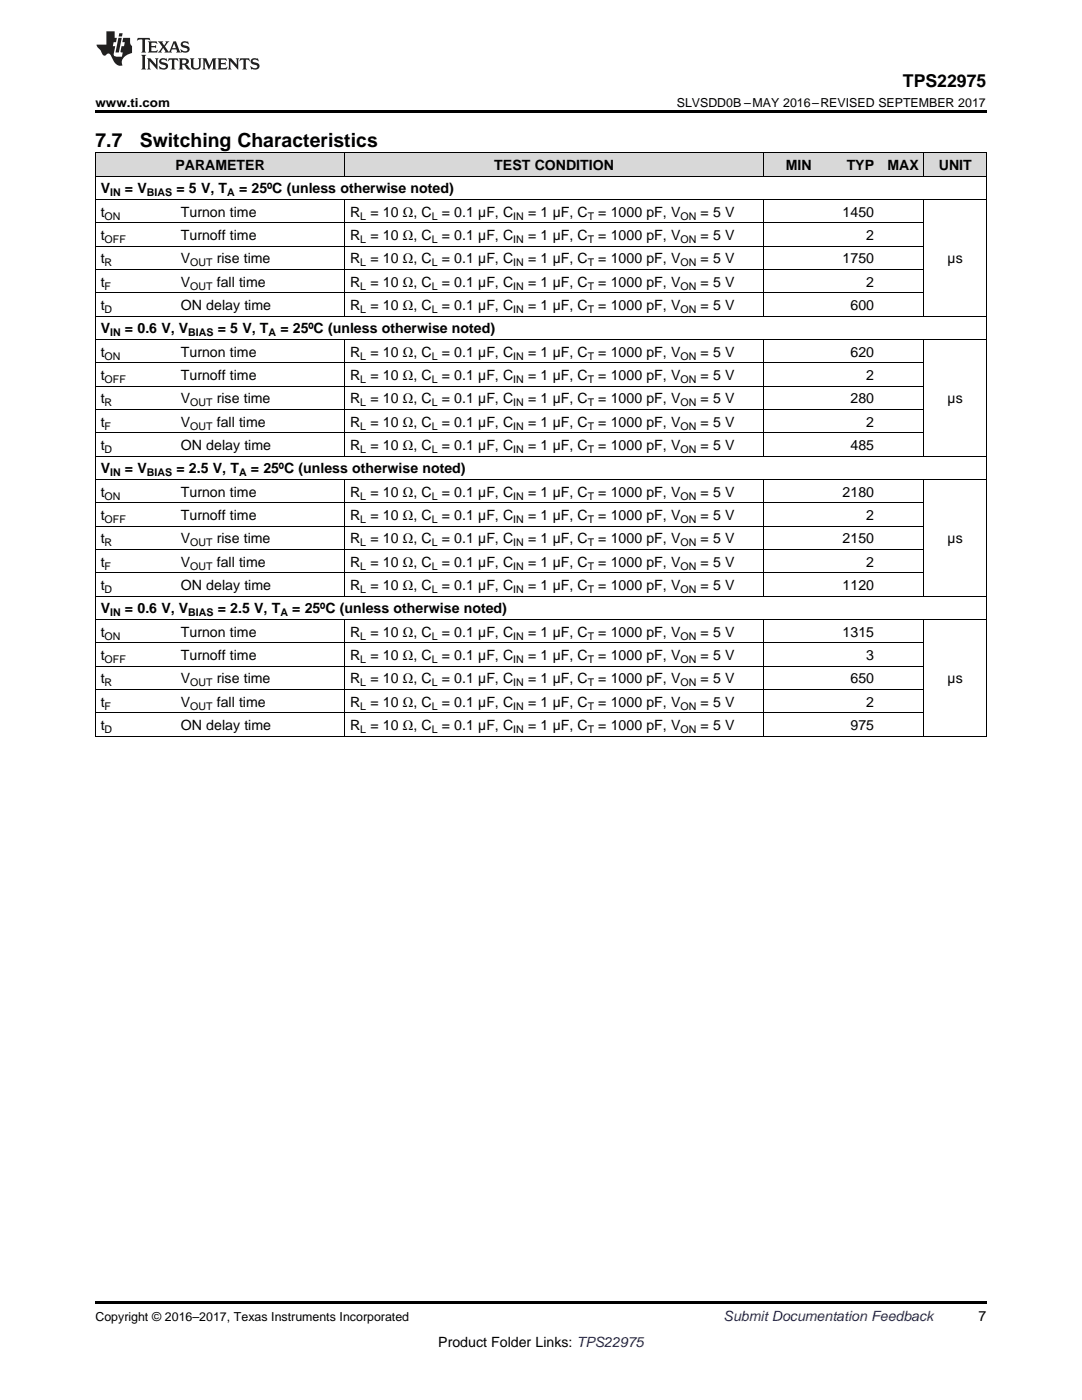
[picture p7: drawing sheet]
<svg xmlns="http://www.w3.org/2000/svg" width="216mm" height="279mm" viewBox="0 0 216 279" stroke-linecap="round" stroke-linejoin="round" font-family="sans-serif">
<defs><g id="words">
<g font-size="3.9">
<text x="19" y="29.3">7.7</text>
<text x="27.9" y="29.3">Switching Characteristics</text>
</g>
<text font-size="3.5" x="180.2" y="17.3">TPS22975</text>
<g font-size="2.8">
<text x="35" y="33.9">PARAMETER</text>
<text x="98.6" y="33.9">TEST CONDITION</text>
<text x="156.8" y="33.9">MIN</text>
<text x="168.9" y="33.9">TYP</text>
<text x="177.1" y="33.9">MAX</text>
<text x="187.3" y="33.9">UNIT</text>
<text x="20.1" y="38.6">V</text>
<text x="24.9" y="38.6">= V</text>
<text x="35.2" y="38.6">= 5 V, T</text>
<text x="47.7" y="38.6">= 25ºC (unless otherwise noted)</text>
<text x="20.1" y="43.3">t</text>
<text x="20.1" y="47.9">t</text>
<text x="36.1" y="43.3">Turnon time</text>
<text x="36.1" y="47.9">Turnoff time</text>
<text x="69.9" y="43.3">R</text>
<text x="69.9" y="47.9">R</text>
<text x="73.9" y="43.3">= 10 Ω, C</text>
<text x="73.9" y="47.9">= 10 Ω, C</text>
<text x="88.2" y="43.3">= 0.1 µF, C</text>
<text x="88.2" y="47.9">= 0.1 µF, C</text>
<text x="105.4" y="43.3">= 1 µF, C</text>
<text x="105.4" y="47.9">= 1 µF, C</text>
<text x="119.4" y="43.3">= 1000 pF, V</text>
<text x="119.4" y="47.9">= 1000 pF, V</text>
<text x="139.8" y="43.3">= 5 V</text>
<text x="139.8" y="47.9">= 5 V</text>
<text x="168.1" y="43.3">1450</text>
<text x="172.9" y="47.9">2</text>
<text x="20.1" y="52.6">t</text>
<text x="36.1" y="52.6">V</text>
<text x="43.3" y="52.6">rise time</text>
<text x="69.9" y="52.6">R</text>
<text x="73.9" y="52.6">= 10 Ω, C</text>
<text x="88.2" y="52.6">= 0.1 µF, C</text>
<text x="105.4" y="52.6">= 1 µF, C</text>
<text x="119.4" y="52.6">= 1000 pF, V</text>
<text x="139.8" y="52.6">= 5 V</text>
<text x="168.1" y="52.6">1750</text>
<text x="189.1" y="52.6">µs</text>
<text x="20.1" y="57.2">t</text>
<text x="36.1" y="57.2">V</text>
<text x="43.3" y="57.2">fall time</text>
<text x="69.9" y="57.2">R</text>
<text x="73.9" y="57.2">= 10 Ω, C</text>
<text x="88.2" y="57.2">= 0.1 µF, C</text>
<text x="105.4" y="57.2">= 1 µF, C</text>
<text x="119.4" y="57.2">= 1000 pF, V</text>
<text x="139.8" y="57.2">= 5 V</text>
<text x="172.9" y="57.2">2</text>
<text x="20.1" y="61.9">t</text>
<text x="36.1" y="61.9">ON delay time</text>
<text x="69.9" y="61.9">R</text>
<text x="73.9" y="61.9">= 10 Ω, C</text>
<text x="88.2" y="61.9">= 0.1 µF, C</text>
<text x="105.4" y="61.9">= 1 µF, C</text>
<text x="119.4" y="61.9">= 1000 pF, V</text>
<text x="139.8" y="61.9">= 5 V</text>
<text x="169.7" y="61.9">600</text>
<text x="20.1" y="66.5">V</text>
<text x="20.1" y="71.2">t</text>
<text x="24.9" y="66.5">= 0.6 V, V</text>
<text x="36.1" y="71.2">Turnon time</text>
<text x="43.5" y="66.5">= 5 V, T</text>
<text x="55.9" y="66.5">= 25ºC (unless otherwise noted)</text>
<text x="69.9" y="71.2">R</text>
<text x="73.9" y="71.2">= 10 Ω, C</text>
<text x="88.2" y="71.2">= 0.1 µF, C</text>
<text x="105.4" y="71.2">= 1 µF, C</text>
<text x="119.4" y="71.2">= 1000 pF, V</text>
<text x="139.8" y="71.2">= 5 V</text>
<text x="169.7" y="71.2">620</text>
<text x="20.1" y="75.8">t</text>
<text x="36.1" y="75.8">Turnoff time</text>
<text x="69.9" y="75.8">R</text>
<text x="73.9" y="75.8">= 10 Ω, C</text>
<text x="88.2" y="75.8">= 0.1 µF, C</text>
<text x="105.4" y="75.8">= 1 µF, C</text>
<text x="119.4" y="75.8">= 1000 pF, V</text>
<text x="139.8" y="75.8">= 5 V</text>
<text x="172.9" y="75.8">2</text>
<text x="20.1" y="80.5">t</text>
<text x="36.1" y="80.5">V</text>
<text x="43.3" y="80.5">rise time</text>
<text x="69.9" y="80.5">R</text>
<text x="73.9" y="80.5">= 10 Ω, C</text>
<text x="88.2" y="80.5">= 0.1 µF, C</text>
<text x="105.4" y="80.5">= 1 µF, C</text>
<text x="119.4" y="80.5">= 1000 pF, V</text>
<text x="139.8" y="80.5">= 5 V</text>
<text x="169.7" y="80.5">280</text>
<text x="189.1" y="80.5">µs</text>
<text x="20.1" y="85.2">t</text>
<text x="20.1" y="89.8">t</text>
<text x="36.1" y="85.2">V</text>
<text x="36.1" y="89.8">ON delay time</text>
<text x="43.3" y="85.2">fall time</text>
<text x="69.9" y="85.2">R</text>
<text x="69.9" y="89.8">R</text>
<text x="73.9" y="85.2">= 10 Ω, C</text>
<text x="73.9" y="89.8">= 10 Ω, C</text>
<text x="88.2" y="85.2">= 0.1 µF, C</text>
<text x="88.2" y="89.8">= 0.1 µF, C</text>
<text x="105.4" y="85.2">= 1 µF, C</text>
<text x="105.4" y="89.8">= 1 µF, C</text>
<text x="119.4" y="85.2">= 1000 pF, V</text>
<text x="119.4" y="89.8">= 1000 pF, V</text>
<text x="139.8" y="85.2">= 5 V</text>
<text x="139.8" y="89.8">= 5 V</text>
<text x="169.7" y="89.8">485</text>
<text x="172.9" y="85.2">2</text>
<text x="20.1" y="94.5">V</text>
<text x="24.9" y="94.5">= V</text>
<text x="35.2" y="94.5">= 2.5 V, T</text>
<text x="50.1" y="94.5">= 25ºC (unless otherwise noted)</text>
<text x="20.1" y="99.1">t</text>
<text x="36.1" y="99.1">Turnon time</text>
<text x="69.9" y="99.1">R</text>
<text x="73.9" y="99.1">= 10 Ω, C</text>
<text x="88.2" y="99.1">= 0.1 µF, C</text>
<text x="105.4" y="99.1">= 1 µF, C</text>
<text x="119.4" y="99.1">= 1000 pF, V</text>
<text x="139.8" y="99.1">= 5 V</text>
<text x="168.1" y="99.1">2180</text>
<text x="20.1" y="103.8">t</text>
<text x="36.1" y="103.8">Turnoff time</text>
<text x="69.9" y="103.8">R</text>
<text x="73.9" y="103.8">= 10 Ω, C</text>
<text x="88.2" y="103.8">= 0.1 µF, C</text>
<text x="105.4" y="103.8">= 1 µF, C</text>
<text x="119.4" y="103.8">= 1000 pF, V</text>
<text x="139.8" y="103.8">= 5 V</text>
<text x="172.9" y="103.8">2</text>
<text x="20.1" y="108.4">t</text>
<text x="20.1" y="113.1">t</text>
<text x="36.1" y="108.4">V</text>
<text x="36.1" y="113.1">V</text>
<text x="43.3" y="108.4">rise time</text>
<text x="43.3" y="113.1">fall time</text>
<text x="69.9" y="108.4">R</text>
<text x="69.9" y="113.1">R</text>
<text x="73.9" y="108.4">= 10 Ω, C</text>
<text x="73.9" y="113.1">= 10 Ω, C</text>
<text x="88.2" y="108.4">= 0.1 µF, C</text>
<text x="88.2" y="113.1">= 0.1 µF, C</text>
<text x="105.4" y="108.4">= 1 µF, C</text>
<text x="105.4" y="113.1">= 1 µF, C</text>
<text x="119.4" y="108.4">= 1000 pF, V</text>
<text x="119.4" y="113.1">= 1000 pF, V</text>
<text x="139.8" y="108.4">= 5 V</text>
<text x="139.8" y="113.1">= 5 V</text>
<text x="168.1" y="108.4">2150</text>
<text x="172.9" y="113.1">2</text>
<text x="189.1" y="108.4">µs</text>
<text x="20.1" y="117.8">t</text>
<text x="36.1" y="117.8">ON delay time</text>
<text x="69.9" y="117.8">R</text>
<text x="73.9" y="117.8">= 10 Ω, C</text>
<text x="88.2" y="117.8">= 0.1 µF, C</text>
<text x="105.4" y="117.8">= 1 µF, C</text>
<text x="119.4" y="117.8">= 1000 pF, V</text>
<text x="139.8" y="117.8">= 5 V</text>
<text x="168.1" y="117.8">1120</text>
<text x="20.1" y="122.4">V</text>
<text x="24.9" y="122.4">= 0.6 V, V</text>
<text x="43.5" y="122.4">= 2.5 V, T</text>
<text x="58.3" y="122.4">= 25ºC (unless otherwise noted)</text>
<text x="20.1" y="127.1">t</text>
<text x="20.1" y="131.7">t</text>
<text x="36.1" y="127.1">Turnon time</text>
<text x="36.1" y="131.7">Turnoff time</text>
<text x="69.9" y="127.1">R</text>
<text x="69.9" y="131.7">R</text>
<text x="73.9" y="127.1">= 10 Ω, C</text>
<text x="73.9" y="131.7">= 10 Ω, C</text>
<text x="88.2" y="127.1">= 0.1 µF, C</text>
<text x="88.2" y="131.7">= 0.1 µF, C</text>
<text x="105.4" y="127.1">= 1 µF, C</text>
<text x="105.4" y="131.7">= 1 µF, C</text>
<text x="119.4" y="127.1">= 1000 pF, V</text>
<text x="119.4" y="131.7">= 1000 pF, V</text>
<text x="139.8" y="127.1">= 5 V</text>
<text x="139.8" y="131.7">= 5 V</text>
<text x="168.1" y="127.1">1315</text>
<text x="172.9" y="131.7">3</text>
<text x="20.1" y="136.4">t</text>
<text x="36.1" y="136.4">V</text>
<text x="43.3" y="136.4">rise time</text>
<text x="69.9" y="136.4">R</text>
<text x="73.9" y="136.4">= 10 Ω, C</text>
<text x="88.2" y="136.4">= 0.1 µF, C</text>
<text x="105.4" y="136.4">= 1 µF, C</text>
<text x="119.4" y="136.4">= 1000 pF, V</text>
<text x="139.8" y="136.4">= 5 V</text>
<text x="169.7" y="136.4">650</text>
<text x="189.1" y="136.4">µs</text>
<text x="20.1" y="141">t</text>
<text x="36.1" y="141">V</text>
<text x="43.3" y="141">fall time</text>
<text x="69.9" y="141">R</text>
<text x="73.9" y="141">= 10 Ω, C</text>
<text x="88.2" y="141">= 0.1 µF, C</text>
<text x="105.4" y="141">= 1 µF, C</text>
<text x="119.4" y="141">= 1000 pF, V</text>
<text x="139.8" y="141">= 5 V</text>
<text x="172.9" y="141">2</text>
<text x="20.1" y="145.7">t</text>
<text x="36.1" y="145.7">ON delay time</text>
<text x="69.9" y="145.7">R</text>
<text x="73.9" y="145.7">= 10 Ω, C</text>
<text x="88.2" y="145.7">= 0.1 µF, C</text>
<text x="105.4" y="145.7">= 1 µF, C</text>
<text x="119.4" y="145.7">= 1000 pF, V</text>
<text x="139.8" y="145.7">= 5 V</text>
<text x="169.7" y="145.7">975</text>
<text x="195.3" y="263.6">7</text>
<text x="87.5" y="268.9">Product Folder Links: TPS22975</text>
</g>
<text font-size="2.8" fill="#0000c8" x="144.4" y="263.6">Submit Documentation Feedback</text>
<g font-size="2.5">
<text x="19" y="21.4">www.ti.com</text>
<text x="135" y="21.4">SLVSDD0B –MAY 2016–REVISED SEPTEMBER 2017</text>
<text x="19" y="263.6">Copyright © 2016–2017, Texas Instruments Incorporated</text>
</g>
<g font-size="2.1">
<text x="22" y="39.2">IN</text>
<text x="29.3" y="39.2">BIAS</text>
<text x="45.3" y="39.2">A</text>
<text x="20.9" y="43.8">ON</text>
<text x="71.9" y="43.8">L</text>
<text x="86.1" y="43.8">L</text>
<text x="102.4" y="43.8">IN</text>
<text x="117.3" y="43.8">T</text>
<text x="135.8" y="43.8">ON</text>
<text x="20.9" y="48.5">OFF</text>
<text x="20.9" y="53.1">R</text>
<text x="38" y="53.1">OUT</text>
<text x="71.9" y="48.5">L</text>
<text x="71.9" y="53.1">L</text>
<text x="86.1" y="48.5">L</text>
<text x="86.1" y="53.1">L</text>
<text x="102.4" y="48.5">IN</text>
<text x="102.4" y="53.1">IN</text>
<text x="117.3" y="48.5">T</text>
<text x="117.3" y="53.1">T</text>
<text x="135.8" y="48.5">ON</text>
<text x="135.8" y="53.1">ON</text>
<text x="20.9" y="57.8">F</text>
<text x="38" y="57.8">OUT</text>
<text x="71.9" y="57.8">L</text>
<text x="86.1" y="57.8">L</text>
<text x="102.4" y="57.8">IN</text>
<text x="117.3" y="57.8">T</text>
<text x="135.8" y="57.8">ON</text>
<text x="20.9" y="62.4">D</text>
<text x="71.9" y="62.4">L</text>
<text x="86.1" y="62.4">L</text>
<text x="102.4" y="62.4">IN</text>
<text x="117.3" y="62.4">T</text>
<text x="135.8" y="62.4">ON</text>
<text x="20.9" y="71.8">ON</text>
<text x="22" y="67.1">IN</text>
<text x="37.6" y="67.1">BIAS</text>
<text x="53.6" y="67.1">A</text>
<text x="71.9" y="71.8">L</text>
<text x="86.1" y="71.8">L</text>
<text x="102.4" y="71.8">IN</text>
<text x="117.3" y="71.8">T</text>
<text x="135.8" y="71.8">ON</text>
<text x="20.9" y="76.4">OFF</text>
<text x="71.9" y="76.4">L</text>
<text x="86.1" y="76.4">L</text>
<text x="102.4" y="76.4">IN</text>
<text x="117.3" y="76.4">T</text>
<text x="135.8" y="76.4">ON</text>
<text x="20.9" y="81.1">R</text>
<text x="38" y="81.1">OUT</text>
<text x="71.9" y="81.1">L</text>
<text x="86.1" y="81.1">L</text>
<text x="102.4" y="81.1">IN</text>
<text x="117.3" y="81.1">T</text>
<text x="135.8" y="81.1">ON</text>
<text x="20.9" y="85.7">F</text>
<text x="38" y="85.7">OUT</text>
<text x="71.9" y="85.7">L</text>
<text x="86.1" y="85.7">L</text>
<text x="102.4" y="85.7">IN</text>
<text x="117.3" y="85.7">T</text>
<text x="135.8" y="85.7">ON</text>
<text x="20.9" y="90.4">D</text>
<text x="22" y="95">IN</text>
<text x="29.3" y="95">BIAS</text>
<text x="47.7" y="95">A</text>
<text x="71.9" y="90.4">L</text>
<text x="86.1" y="90.4">L</text>
<text x="102.4" y="90.4">IN</text>
<text x="117.3" y="90.4">T</text>
<text x="135.8" y="90.4">ON</text>
<text x="20.9" y="99.7">ON</text>
<text x="71.9" y="99.7">L</text>
<text x="86.1" y="99.7">L</text>
<text x="102.4" y="99.7">IN</text>
<text x="117.3" y="99.7">T</text>
<text x="135.8" y="99.7">ON</text>
<text x="20.9" y="104.4">OFF</text>
<text x="71.9" y="104.4">L</text>
<text x="86.1" y="104.4">L</text>
<text x="102.4" y="104.4">IN</text>
<text x="117.3" y="104.4">T</text>
<text x="135.8" y="104.4">ON</text>
<text x="20.9" y="109">R</text>
<text x="20.9" y="113.7">F</text>
<text x="38" y="109">OUT</text>
<text x="38" y="113.7">OUT</text>
<text x="71.9" y="109">L</text>
<text x="71.9" y="113.7">L</text>
<text x="86.1" y="109">L</text>
<text x="86.1" y="113.7">L</text>
<text x="102.4" y="109">IN</text>
<text x="102.4" y="113.7">IN</text>
<text x="117.3" y="109">T</text>
<text x="117.3" y="113.7">T</text>
<text x="135.8" y="109">ON</text>
<text x="135.8" y="113.7">ON</text>
<text x="20.9" y="118.3">D</text>
<text x="71.9" y="118.3">L</text>
<text x="86.1" y="118.3">L</text>
<text x="102.4" y="118.3">IN</text>
<text x="117.3" y="118.3">T</text>
<text x="135.8" y="118.3">ON</text>
<text x="22" y="123">IN</text>
<text x="37.6" y="123">BIAS</text>
<text x="55.9" y="123">A</text>
<text x="20.9" y="127.6">ON</text>
<text x="71.9" y="127.6">L</text>
<text x="86.1" y="127.6">L</text>
<text x="102.4" y="127.6">IN</text>
<text x="117.3" y="127.6">T</text>
<text x="135.8" y="127.6">ON</text>
<text x="20.9" y="132.3">OFF</text>
<text x="20.9" y="136.9">R</text>
<text x="38" y="136.9">OUT</text>
<text x="71.9" y="132.3">L</text>
<text x="71.9" y="136.9">L</text>
<text x="86.1" y="132.3">L</text>
<text x="86.1" y="136.9">L</text>
<text x="102.4" y="132.3">IN</text>
<text x="102.4" y="136.9">IN</text>
<text x="117.3" y="132.3">T</text>
<text x="117.3" y="136.9">T</text>
<text x="135.8" y="132.3">ON</text>
<text x="135.8" y="136.9">ON</text>
<text x="20.9" y="141.6">F</text>
<text x="38" y="141.6">OUT</text>
<text x="71.9" y="141.6">L</text>
<text x="86.1" y="141.6">L</text>
<text x="102.4" y="141.6">IN</text>
<text x="117.3" y="141.6">T</text>
<text x="135.8" y="141.6">ON</text>
<text x="20.9" y="146.3">D</text>
<text x="71.9" y="146.3">L</text>
<text x="86.1" y="146.3">L</text>
<text x="102.4" y="146.3">IN</text>
<text x="117.3" y="146.3">T</text>
<text x="135.8" y="146.3">ON</text>
</g>
</g></defs>
<g fill="#d8d8d8">
<path d="M19 30.6h16v4.6h-16z"/>
<path d="M35 30.6h33.8v4.6h-33.8z"/>
<path d="M68.8 30.6h83.6v4.6h-83.6z"/>
<path d="M152.4 30.6h10.7v4.6h-10.7z"/>
<path d="M163.1 30.6h12.4v4.6h-12.4z"/>
<path d="M175.5 30.6h8.9v4.6h-8.9z"/>
<path d="M184.4 30.6h12.4v4.6h-12.4z"/>
</g>
<path d="M19 22h177.8v.5h-177.8zM19 146.9l.2 .1zM68.7 146.9l.1 .1zM152.3 146.9l.1 .1zM184.3 146.9l.1 .1zM196.7 146.9l.1 .1zM19 259.7h177.8v.5h-177.8z" fill="#000"/>
<g fill="none" stroke="#000" stroke-width=".2">
<path d="M19 39.8h177.8M19 35.2h177.8M19 30.5h177.8M19.1 30.5v116.5M68.8 30.5v4.7M68.8 39.8v23.3M152.3 30.5v4.7M152.3 39.8v23.3M184.3 30.5v4.7M184.3 39.8v23.3M196.8 30.5v116.5M19 58.4h165.4"/>
<path d="M19 53.8h165.4M19 49.1h165.4M19 44.5h165.4M19 77.1h165.4M19 72.4h165.4M19 67.8h177.8M19 63.1h177.8M68.8 67.8v23.3M152.3 67.8v23.3M184.3 67.8v23.3M19 95.7h177.8M19 91h177.8"/>
<path d="M19 86.4h165.4M19 81.7h165.4M68.8 95.7v23.3M152.3 95.7v23.3M184.3 95.7v23.3M19 119h177.8M19 114.3h165.4M19 109.7h165.4M19 105h165.4M19 100.3h165.4M19 137.6h165.4M19 132.9h165.4"/>
<path d="M19 128.3h165.4M19 123.6h177.8M68.8 123.6v23.4M152.3 123.6v23.4M184.3 123.6v23.4M19 146.9h177.8M19 142.3h165.4"/>
</g>
<g fill="#231f20">
<path d="M27.5 7.6l-.1 .5 .4-.2h.6v.1v2.1l-.2 .4h1l-.3-.4v-2.1l.1-.1h.5l.5 .2-.2-.5zM29.5 8.3l.2 .3v1.5l-.2 .4h1.8l.2-.6a1.04 1.04 0 0 1-1.3 .2v-.7h.6l.3 .2v-.6l-.3 .2h-.6v-.6l.8-.1 .4 .3-.2-.5zM31.5 8.3l.9 1.1-.9 1.1h.8l-.2-.2 .5-.7 .4 .7-.2 .2h1.5l-.1-.2 .1-.4h.9l.1 .4-.2 .2h1l-.3-.3-.7-1.9h-.5l-.9 2-.8-1 .9-1h-.8l.1 .3-.3 .5-.4-.6 .2-.2zM34.7 8.6l.4 1h-.7zM36.3 8.4a.63 .63 0 0 0-.2 .7 .63 .63 0 0 0 .6 .4l.6 .2 .1 .2a.75 .75 0 0 1-.7 .4 .75 .75 0 0 1-.6-.5l.1 .7 .1-.1a1.11 1.11 0 0 0 1.5-.6 1.13 1.13 0 0 0-1.2-.8l-.1-.4a1.04 1.04 0 0 1 1.2 .2l-.2-.5-.1 .1-.5-.2zM28.2 10.9l.2 .4v2.2l-.2 .4h1l-.3-.4v-2.2l.3-.4zM29.3 11.6l.3 .4v1.5l-.3 .4h.8l-.2-.4v-1.3l1.5 1.7v-1.9l.2-.4h-.7l.2 .4v.9l-1.1-1.3zM32 11.8a.62 .62 0 0 0-.2 .7 .62 .62 0 0 0 .6 .4l.6 .1 .1 .3a.76 .76 0 0 1-.7 .3 .76 .76 0 0 1-.6-.4l.1 .7 .1-.1a1.11 1.11 0 0 0 1.5-.6 1.13 1.13 0 0 0-1.2-.8l-.1-.4a1.04 1.04 0 0 1 1.2 .2l-.2-.6-.1 .1-.5-.1zM33.7 11.6l-.2 .6a.61 .61 0 0 1 .8-.3v1.6l-.2 .4h.9l-.2-.4v-1.6a.63 .63 0 0 1 .8 .3l-.2-.6zM35.6 11.6l.3 .4v1.5l-.3 .4h1l-.2-.2v-.8l.5 .2a.76 .76 0 0 0 1.2 .7l-1-1a.58 .58 0 0 0 .6-.5 .58 .58 0 0 0-.5-.6zM36.4 11.9h.1a.45 .45 0 0 1 .5 .1 .45 .45 0 0 1 .1 .5l-.7 .2zM37.9 11.6l.2 .2a2.17 2.17 0 0 0 .3 1.9 .99 .99 0 0 0 1.6-.6v-1.1l.2-.4h-.7l.2 .2a1.92 1.92 0 0 1-.2 1.8 .6 .6 0 0 1-.9-.5v-1.1l.2-.4zM40.4 11.6l.2 .4v1.5l-.2 .4h.7l-.2-.4v-1.4l.8 1.8 .8-1.8v1.4l-.2 .4h.9l-.2-.4v-1.5l.2-.4h-.8l-.6 1.5-.6-1.5zM43.4 11.6l.2 .4v1.5l-.2 .4h1.8l.2-.6a1.04 1.04 0 0 1-1.3 .1v-.6h.5l.4 .2v-.6l-.4 .2h-.5v-.7h.8l.3 .3-.1-.6zM45.5 11.6l.2 .4v1.5l-.2 .4h.7l-.2-.4v-1.3l1.5 1.7v-1.9l.2-.4h-.7l.2 .4v.9l-1.1-1.3zM47.9 11.6l-.1 .6a.61 .61 0 0 1 .8-.3v1.6l-.3 .4h1l-.3-.4 .1-1.6a.63 .63 0 0 1 .7 .3l-.1-.6zM50.2 11.8a.62 .62 0 0 0-.2 .7 .62 .62 0 0 0 .6 .4l.6 .1 .2 .3a.76 .76 0 0 1-.8 .3 .76 .76 0 0 1-.6-.4l.1 .7 .2-.1a1.11 1.11 0 0 0 1.5-.6 1.13 1.13 0 0 0-1.3-.8l-.1-.4a1.04 1.04 0 0 1 1.2 .2l-.1-.6-.2 .1-.5-.1z"/>
<path d="M21.2 6.3v2.6h-1.9l.1 .4 .7 .9a.91 .91 0 0 0 1 .8 .56 .56 0 0 1 .5-.3 .56 .56 0 0 1 .5 .3l.4 .8a1.53 1.53 0 0 0 1.9 1.2 1.54 1.54 0 0 1 1-2.1l.9-.3v-1.4a1.52 1.52 0 0 1-.3-1.6h-1.4l-.2 .8h.5l-.2 .8h-.4l-.2 1v.2l.4 .1-.2 .8a1.93 1.93 0 0 1-1.6-.3l.3-1.8h-.5l.2-.8h.4l.2-.8h-.4v-1.3zM23.6 7.6l-.6 2.9h.7l.6-2.9zM23.8 6.6l-.1 .7h.6l.2-.7z"/>
</g>
<use href="#words"/>
</svg>
